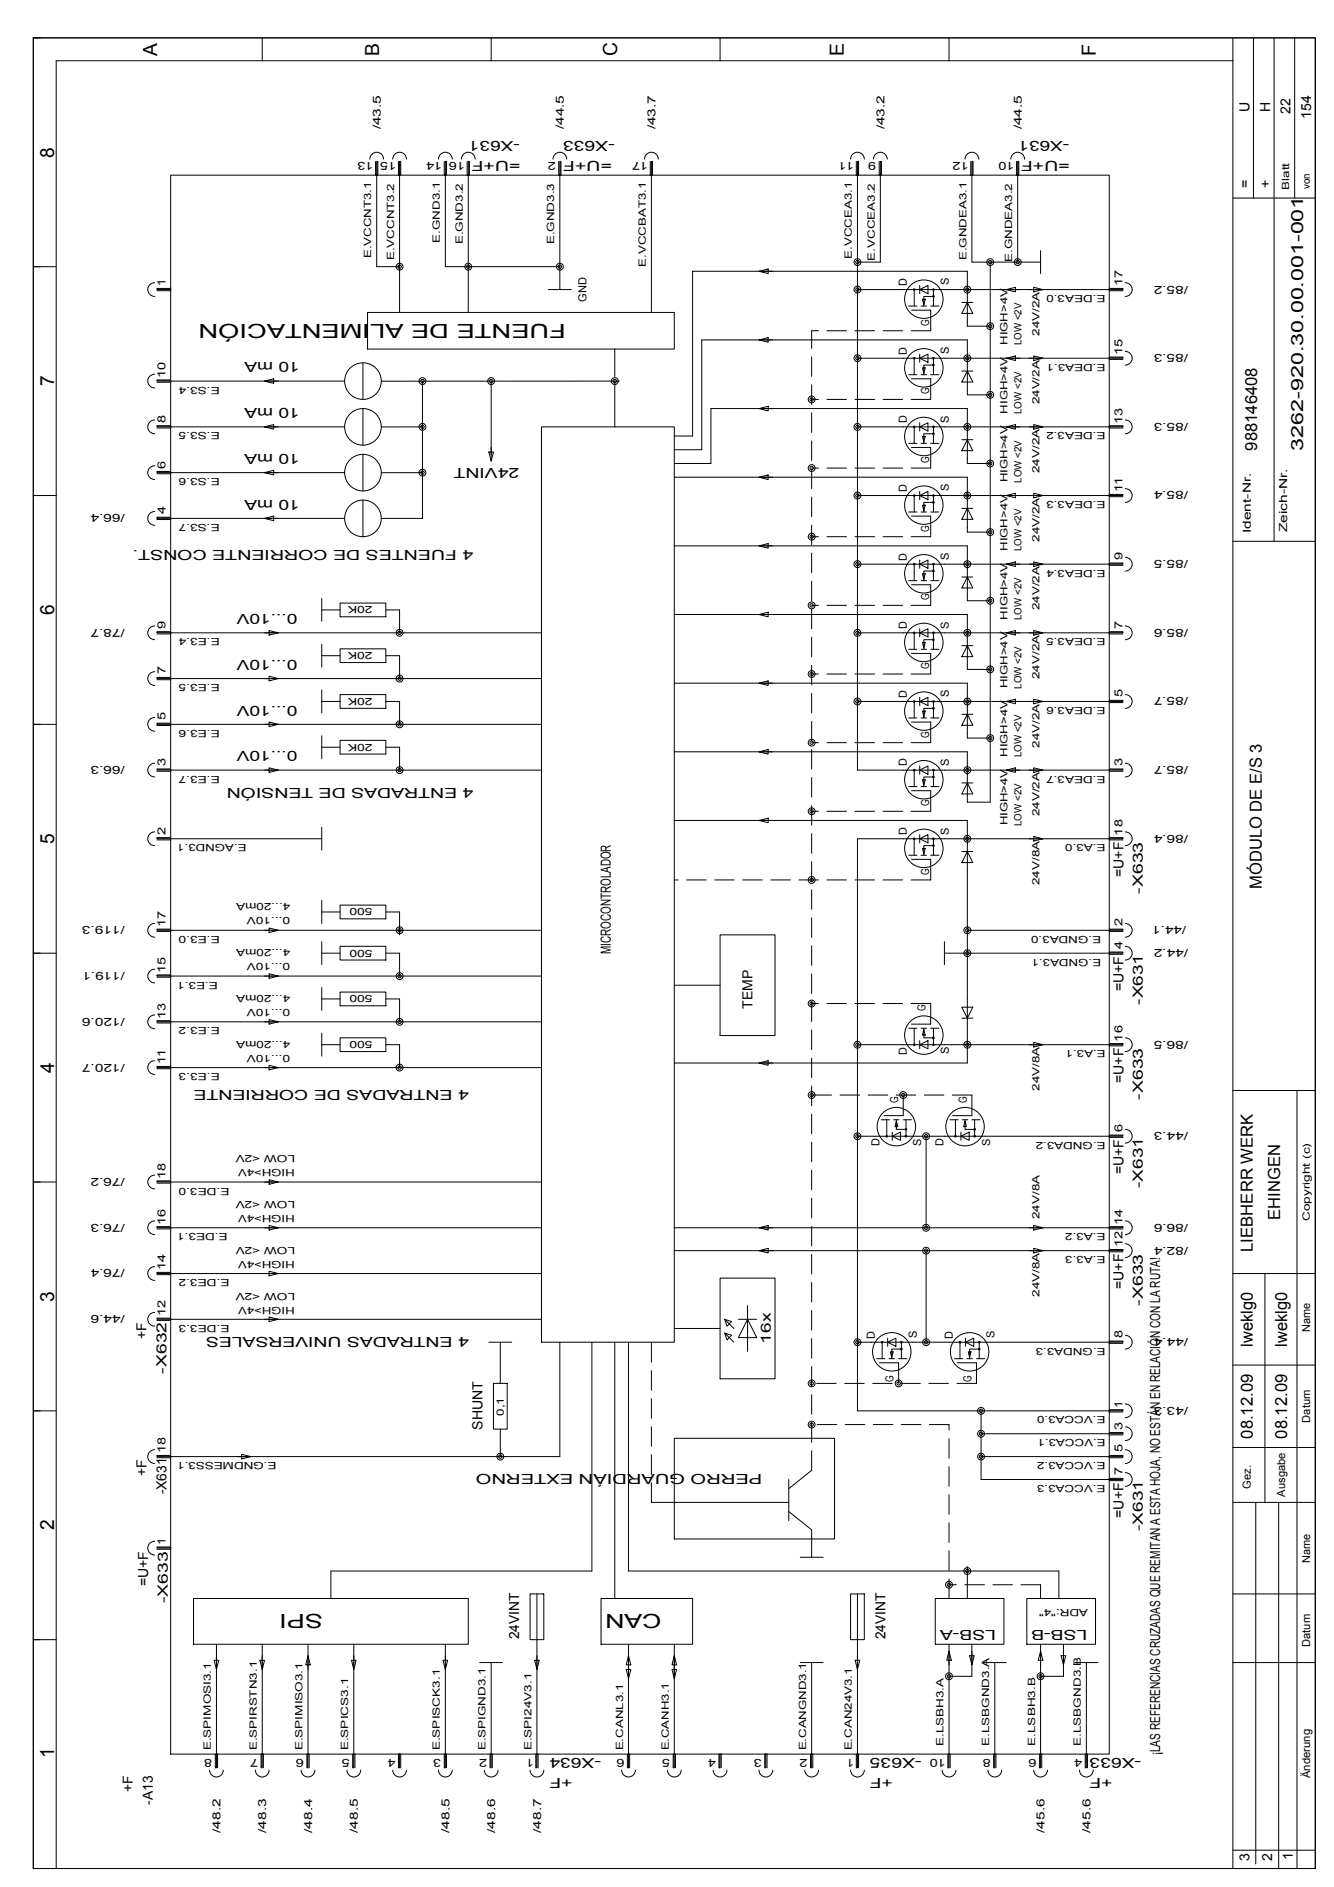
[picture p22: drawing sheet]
<svg xmlns="http://www.w3.org/2000/svg" width="210mm" height="297mm" viewBox="0 0 210 297" stroke-linecap="round" stroke-linejoin="round" font-family="sans-serif">
<defs><g id="words">
<g font-size="3.1">
<text x="24.7" y="8.7" transform="rotate(-90 24.7 8.7)">A</text>
<text x="59.7" y="8.8" transform="rotate(-90 59.7 8.8)">B</text>
<text x="97.1" y="8.9" transform="rotate(-90 97.1 8.9)">C</text>
<text x="132.8" y="8.8" transform="rotate(-90 132.8 8.8)">E</text>
<text x="172.4" y="8.7" transform="rotate(-90 172.4 8.7)">F</text>
<text x="8.5" y="24.8" transform="rotate(-90 8.5 24.8)">8</text>
<text x="89" y="50.9" transform="rotate(-180 89 50.9)">FUENTE DE ALIMENTACIÓN</text>
<text x="8.5" y="60.8" transform="rotate(-90 8.5 60.8)">7</text>
<text x="8.5" y="96.8" transform="rotate(-90 8.5 96.8)">6</text>
<text x="8.5" y="132.9" transform="rotate(-90 8.5 132.9)">5</text>
<text x="8.5" y="168.9" transform="rotate(-90 8.5 168.9)">4</text>
<text x="8.5" y="204.9" transform="rotate(-90 8.5 204.9)">3</text>
<text x="8.5" y="240.9" transform="rotate(-90 8.5 240.9)">2</text>
<text x="50.8" y="254.1" transform="rotate(-180 50.8 254.1)">SPI</text>
<text x="104.1" y="254.1" transform="rotate(-180 104.1 254.1)">CAN</text>
<text x="8.5" y="276.8" transform="rotate(-90 8.5 276.8)">1</text>
</g>
<g font-size="2.6">
<text x="197.8" y="70.9" transform="rotate(-90 197.8 70.9)">988146408</text>
<text x="205" y="70.9" transform="rotate(-90 205 70.9)">3262-920.30.00.001-001</text>
<text x="198.6" y="139.9" transform="rotate(-90 198.6 139.9)">MÓDULO DE E/S 3</text>
<text x="201.4" y="192" transform="rotate(-90 201.4 192)">EHINGEN</text>
<text x="197.1" y="197.1" transform="rotate(-90 197.1 197.1)">LIEBHERR WERK</text>
<text x="197.1" y="212" transform="rotate(-90 197.1 212)">lweklg0</text>
<text x="202.5" y="212" transform="rotate(-90 202.5 212)">lweklg0</text>
<text x="197.1" y="226.5" transform="rotate(-90 197.1 226.5)">08.12.09</text>
<text x="202.5" y="226.5" transform="rotate(-90 202.5 226.5)">08.12.09</text>
</g>
<g font-size="2.2">
<text x="196.6" y="17.6" transform="rotate(-90 196.6 17.6)">U</text>
<text x="199.8" y="17.6" transform="rotate(-90 199.8 17.6)">H</text>
<text x="203.1" y="18" transform="rotate(-90 203.1 18)">22</text>
<text x="81.8" y="22.3" transform="rotate(-180 81.8 22.3)">-X631</text>
<text x="96.7" y="22.3" transform="rotate(-180 96.7 22.3)">-X633</text>
<text x="168.3" y="22.3" transform="rotate(-180 168.3 22.3)">-X631</text>
<text x="206.3" y="18.7" transform="rotate(-90 206.3 18.7)">154</text>
<text x="81.9" y="25.3" transform="rotate(-180 81.9 25.3)">=U+F</text>
<text x="96.3" y="25.3" transform="rotate(-180 96.3 25.3)">=U+F</text>
<text x="168.4" y="25.3" transform="rotate(-180 168.4 25.3)">=U+F</text>
<text x="196.6" y="29.6" transform="rotate(-90 196.6 29.6)">=</text>
<text x="199.8" y="29.6" transform="rotate(-90 199.8 29.6)">+</text>
<text x="47.2" y="57" transform="rotate(-180 47.2 57)">10 mA</text>
<text x="47.2" y="64.2" transform="rotate(-180 47.2 64.2)">10 mA</text>
<text x="47.2" y="71.4" transform="rotate(-180 47.2 71.4)">10 mA</text>
<text x="81.7" y="73.6" transform="rotate(-180 81.7 73.6)">24VINT</text>
<text x="47.2" y="78.6" transform="rotate(-180 47.2 78.6)">10 mA</text>
<text x="74.5" y="86.6" transform="rotate(-180 74.5 86.6)">4 FUENTES DE CORRIENTE CONST.</text>
<text x="46.8" y="96.7" transform="rotate(-180 46.8 96.7)">0...10V</text>
<text x="46.8" y="103.9" transform="rotate(-180 46.8 103.9)">0...10V</text>
<text x="46.8" y="111.1" transform="rotate(-180 46.8 111.1)">0...10V</text>
<text x="46.8" y="118.3" transform="rotate(-180 46.8 118.3)">0...10V</text>
<text x="74.5" y="124" transform="rotate(-180 74.5 124)">4 ENTRADAS DE TENSIÓN</text>
<text x="176.8" y="138.1" transform="rotate(-90 176.8 138.1)">=U+F</text>
<text x="179.8" y="140.7" transform="rotate(-90 179.8 140.7)">-X633</text>
<text x="96.1" y="150.2" transform="rotate(-90 96.1 150.2)">MICROCONTROLADOR</text>
<text x="118.4" y="158.8" transform="rotate(-90 118.4 158.8)">TEMP</text>
<text x="176.8" y="156.1" transform="rotate(-90 176.8 156.1)">=U+F</text>
<text x="179.8" y="158.2" transform="rotate(-90 179.8 158.2)">-X631</text>
<text x="73.8" y="171.6" transform="rotate(-180 73.8 171.6)">4 ENTRADAS DE CORRIENTE</text>
<text x="176.8" y="170.5" transform="rotate(-90 176.8 170.5)">=U+F</text>
<text x="179.8" y="173.1" transform="rotate(-90 179.8 173.1)">-X633</text>
<text x="176.8" y="184.9" transform="rotate(-90 176.8 184.9)">=U+F</text>
<text x="179.8" y="187" transform="rotate(-90 179.8 187)">-X631</text>
<text x="176.8" y="202.9" transform="rotate(-90 176.8 202.9)">=U+F</text>
<text x="179.8" y="205.5" transform="rotate(-90 179.8 205.5)">-X633</text>
<text x="23.1" y="210.8" transform="rotate(-90 23.1 210.8)">+F</text>
<text x="73.8" y="210.5" transform="rotate(-180 73.8 210.5)">4 ENTRADAS UNIVERSALES</text>
<text x="121.3" y="211.5" transform="rotate(-90 121.3 211.5)">16x</text>
<text x="26.2" y="216.2" transform="rotate(-90 26.2 216.2)">-X632</text>
<text x="75.9" y="225" transform="rotate(-90 75.9 225)">SHUNT</text>
<text x="23.1" y="232.4" transform="rotate(-90 23.1 232.4)">+F</text>
<text x="119.9" y="232.1" transform="rotate(-180 119.9 232.1)">PERRO GUARDIÁN EXTERNO</text>
<text x="26.2" y="235.2" transform="rotate(-90 26.2 235.2)">-X631</text>
<text x="176.8" y="238.9" transform="rotate(-90 176.8 238.9)">=U+F</text>
<text x="179.8" y="241" transform="rotate(-90 179.8 241)">-X631</text>
<text x="23.3" y="249.7" transform="rotate(-90 23.3 249.7)">=U+F</text>
<text x="26.4" y="252.3" transform="rotate(-90 26.4 252.3)">-X633</text>
<text x="156.7" y="256.6" transform="rotate(-180 156.7 256.6)">LSB-A</text>
<text x="171.1" y="256.6" transform="rotate(-180 171.1 256.6)">LSB-B</text>
<text x="81.7" y="258" transform="rotate(-90 81.7 258)">24VINT</text>
<text x="139.3" y="258" transform="rotate(-90 139.3 258)">24VINT</text>
<text x="90.1" y="279.9" transform="rotate(-180 90.1 279.9)">+F</text>
<text x="94.6" y="276.8" transform="rotate(-180 94.6 276.8)">-X634</text>
<text x="140.5" y="279.9" transform="rotate(-180 140.5 279.9)">+F</text>
<text x="145" y="276.8" transform="rotate(-180 145 276.8)">-X635</text>
<text x="175.1" y="279.9" transform="rotate(-180 175.1 279.9)">+F</text>
<text x="179.6" y="276.8" transform="rotate(-180 179.6 276.8)">-X633</text>
<text x="182.5" y="276.3" transform="rotate(-90 182.5 276.3)">¡LAS REFERENCIAS CRUZADAS QUE REMITAN A ESTA HOJA, NO ESTÁN EN RELACIÓN CON LA RUTA!</text>
<text x="20.9" y="282.1" transform="rotate(-90 20.9 282.1)">+F</text>
<text x="24" y="284.1" transform="rotate(-90 24 284.1)">-A13</text>
<text x="196.6" y="292.9" transform="rotate(-90 196.6 292.9)">3</text>
<text x="200.2" y="292.9" transform="rotate(-90 200.2 292.9)">2</text>
<text x="203.4" y="292.8" transform="rotate(-90 203.4 292.8)">1</text>
</g>
<g font-size="1.7">
<text x="59.9" y="20.4" transform="rotate(-90 59.9 20.4)">/43.5</text>
<text x="88.7" y="20.4" transform="rotate(-90 88.7 20.4)">/44.5</text>
<text x="103.1" y="20.4" transform="rotate(-90 103.1 20.4)">/43.7</text>
<text x="139.2" y="20.4" transform="rotate(-90 139.2 20.4)">/43.2</text>
<text x="160.8" y="20.4" transform="rotate(-90 160.8 20.4)">/44.5</text>
<text x="62.4" y="25.5" transform="rotate(-180 62.4 25.5)">15 13</text>
<text x="73.2" y="25.5" transform="rotate(-180 73.2 25.5)">16 14</text>
<text x="87.4" y="25.5" transform="rotate(-180 87.4 25.5)">2</text>
<text x="102" y="25.5" transform="rotate(-180 102 25.5)">17</text>
<text x="134.4" y="25.5" transform="rotate(-180 134.4 25.5)">11</text>
<text x="137.9" y="25.5" transform="rotate(-180 137.9 25.5)">9</text>
<text x="152.4" y="25.5" transform="rotate(-180 152.4 25.5)">12</text>
<text x="159.6" y="25.5" transform="rotate(-180 159.6 25.5)">10</text>
<text x="26.1" y="45.1" transform="rotate(-90 26.1 45.1)">1</text>
<text x="92.3" y="47.5" transform="rotate(-90 92.3 47.5)">GND</text>
<text x="142.7" y="45" transform="rotate(-90 142.7 45)">D</text>
<text x="149.3" y="44.9" transform="rotate(-90 149.3 44.9)">S</text>
<text x="176.6" y="45.1" transform="rotate(-90 176.6 45.1)">17</text>
<text x="187" y="44.9" transform="rotate(-180 187 44.9)">/85.2</text>
<text x="146.2" y="51.3" transform="rotate(-90 146.2 51.3)">G</text>
<text x="26.1" y="59.5" transform="rotate(-90 26.1 59.5)">10</text>
<text x="142.7" y="55.8" transform="rotate(-90 142.7 55.8)">D</text>
<text x="149.3" y="55.7" transform="rotate(-90 149.3 55.7)">S</text>
<text x="176.6" y="55.9" transform="rotate(-90 176.6 55.9)">15</text>
<text x="187" y="55.7" transform="rotate(-180 187 55.7)">/85.3</text>
<text x="146.2" y="62.1" transform="rotate(-90 146.2 62.1)">G</text>
<text x="26.1" y="66.5" transform="rotate(-90 26.1 66.5)">8</text>
<text x="142.7" y="66.6" transform="rotate(-90 142.7 66.6)">D</text>
<text x="149.3" y="66.5" transform="rotate(-90 149.3 66.5)">S</text>
<text x="176.6" y="66.7" transform="rotate(-90 176.6 66.7)">13</text>
<text x="187" y="66.6" transform="rotate(-180 187 66.6)">/85.3</text>
<text x="26.1" y="73.8" transform="rotate(-90 26.1 73.8)">6</text>
<text x="142.7" y="77.4" transform="rotate(-90 142.7 77.4)">D</text>
<text x="146.2" y="72.9" transform="rotate(-90 146.2 72.9)">G</text>
<text x="149.3" y="77.4" transform="rotate(-90 149.3 77.4)">S</text>
<text x="176.6" y="77.5" transform="rotate(-90 176.6 77.5)">11</text>
<text x="187" y="77.4" transform="rotate(-180 187 77.4)">/85.4</text>
<text x="19.6" y="81" transform="rotate(-180 19.6 81)">/66.4</text>
<text x="26.1" y="81" transform="rotate(-90 26.1 81)">4</text>
<text x="146.2" y="83.7" transform="rotate(-90 146.2 83.7)">G</text>
<text x="196.8" y="83.9" transform="rotate(-90 196.8 83.9)">Ident-Nr.</text>
<text x="202.6" y="83.8" transform="rotate(-90 202.6 83.8)">Zeich-Nr.</text>
<text x="142.7" y="88.2" transform="rotate(-90 142.7 88.2)">D</text>
<text x="149.3" y="88.2" transform="rotate(-90 149.3 88.2)">S</text>
<text x="176.6" y="88.2" transform="rotate(-90 176.6 88.2)">9</text>
<text x="187" y="88.2" transform="rotate(-180 187 88.2)">/85.5</text>
<text x="146.2" y="94.5" transform="rotate(-90 146.2 94.5)">G</text>
<text x="19.6" y="99" transform="rotate(-180 19.6 99)">/78.7</text>
<text x="26.1" y="99" transform="rotate(-90 26.1 99)">9</text>
<text x="142.7" y="99" transform="rotate(-90 142.7 99)">D</text>
<text x="149.3" y="99" transform="rotate(-90 149.3 99)">S</text>
<text x="176.6" y="99" transform="rotate(-90 176.6 99)">7</text>
<text x="187" y="99" transform="rotate(-180 187 99)">/85.6</text>
<text x="26.1" y="106.2" transform="rotate(-90 26.1 106.2)">7</text>
<text x="146.2" y="105.3" transform="rotate(-90 146.2 105.3)">G</text>
<text x="26.1" y="113.4" transform="rotate(-90 26.1 113.4)">5</text>
<text x="142.7" y="109.8" transform="rotate(-90 142.7 109.8)">D</text>
<text x="149.3" y="109.8" transform="rotate(-90 149.3 109.8)">S</text>
<text x="176.6" y="109.8" transform="rotate(-90 176.6 109.8)">5</text>
<text x="187" y="109.8" transform="rotate(-180 187 109.8)">/85.7</text>
<text x="146.2" y="116.1" transform="rotate(-90 146.2 116.1)">G</text>
<text x="19.6" y="120.6" transform="rotate(-180 19.6 120.6)">/66.3</text>
<text x="26.1" y="120.6" transform="rotate(-90 26.1 120.6)">3</text>
<text x="142.7" y="120.7" transform="rotate(-90 142.7 120.7)">D</text>
<text x="149.3" y="120.6" transform="rotate(-90 149.3 120.6)">S</text>
<text x="176.6" y="120.6" transform="rotate(-90 176.6 120.6)">3</text>
<text x="187" y="120.6" transform="rotate(-180 187 120.6)">/85.7</text>
<text x="26.1" y="131.4" transform="rotate(-90 26.1 131.4)">2</text>
<text x="142.7" y="131.5" transform="rotate(-90 142.7 131.5)">D</text>
<text x="146.2" y="126.9" transform="rotate(-90 146.2 126.9)">G</text>
<text x="149.3" y="131.4" transform="rotate(-90 149.3 131.4)">S</text>
<text x="176.6" y="131.5" transform="rotate(-90 176.6 131.5)">18</text>
<text x="187" y="131.4" transform="rotate(-180 187 131.4)">/86.4</text>
<text x="146.2" y="137.7" transform="rotate(-90 146.2 137.7)">G</text>
<text x="19.6" y="145.8" transform="rotate(-180 19.6 145.8)">/119.3</text>
<text x="26.1" y="145.9" transform="rotate(-90 26.1 145.9)">17</text>
<text x="176.6" y="149.4" transform="rotate(-90 176.6 149.4)">4</text>
<text x="176.6" y="145.8" transform="rotate(-90 176.6 145.8)">2</text>
<text x="186.6" y="145.8" transform="rotate(-180 186.6 145.8)">/44.1</text>
<text x="187" y="149.4" transform="rotate(-180 187 149.4)">/44.2</text>
<text x="19.6" y="153" transform="rotate(-180 19.6 153)">/119.1</text>
<text x="26.1" y="153.1" transform="rotate(-90 26.1 153.1)">15</text>
<text x="19.6" y="160.2" transform="rotate(-180 19.6 160.2)">/120.6</text>
<text x="26.1" y="160.3" transform="rotate(-90 26.1 160.3)">13</text>
<text x="145.6" y="159.2" transform="rotate(-90 145.6 159.2)">G</text>
<text x="19.6" y="167.4" transform="rotate(-180 19.6 167.4)">/120.7</text>
<text x="26.1" y="167.6" transform="rotate(-90 26.1 167.6)">11</text>
<text x="142.7" y="166" transform="rotate(-90 142.7 166)">D</text>
<text x="149.3" y="166" transform="rotate(-90 149.3 166)">S</text>
<text x="176.6" y="164" transform="rotate(-90 176.6 164)">16</text>
<text x="187" y="163.8" transform="rotate(-180 187 163.8)">/86.5</text>
<text x="141.3" y="173.6" transform="rotate(-90 141.3 173.6)">G</text>
<text x="152.1" y="173.6" transform="rotate(-90 152.1 173.6)">G</text>
<text x="176.6" y="178.2" transform="rotate(-90 176.6 178.2)">6</text>
<text x="187" y="178.2" transform="rotate(-180 187 178.2)">/44.3</text>
<text x="19.6" y="185.4" transform="rotate(-180 19.6 185.4)">/76.2</text>
<text x="26.1" y="185.6" transform="rotate(-90 26.1 185.6)">18</text>
<text x="138.4" y="180.4" transform="rotate(-90 138.4 180.4)">D</text>
<text x="145" y="180.4" transform="rotate(-90 145 180.4)">S</text>
<text x="148.5" y="180.4" transform="rotate(-90 148.5 180.4)">D</text>
<text x="155.8" y="180.4" transform="rotate(-90 155.8 180.4)">S</text>
<text x="19.6" y="192.6" transform="rotate(-180 19.6 192.6)">/76.3</text>
<text x="26.1" y="192.8" transform="rotate(-90 26.1 192.8)">16</text>
<text x="176.6" y="196.4" transform="rotate(-90 176.6 196.4)">12 14</text>
<text x="187" y="192.6" transform="rotate(-180 187 192.6)">/86.6</text>
<text x="187" y="196.2" transform="rotate(-180 187 196.2)">/82.4</text>
<text x="19.6" y="199.8" transform="rotate(-180 19.6 199.8)">/76.4</text>
<text x="26.1" y="200" transform="rotate(-90 26.1 200)">14</text>
<text x="19.6" y="207" transform="rotate(-180 19.6 207)">/44.6</text>
<text x="26.1" y="207.2" transform="rotate(-90 26.1 207.2)">12</text>
<text x="206.2" y="209.6" transform="rotate(-90 206.2 209.6)">Name</text>
<text x="137.7" y="210.7" transform="rotate(-90 137.7 210.7)">D</text>
<text x="144.2" y="210.6" transform="rotate(-90 144.2 210.6)">S</text>
<text x="149.9" y="210.7" transform="rotate(-90 149.9 210.7)">D</text>
<text x="156.5" y="210.6" transform="rotate(-90 156.5 210.6)">S</text>
<text x="176.6" y="210.6" transform="rotate(-90 176.6 210.6)">8</text>
<text x="187" y="210.6" transform="rotate(-180 187 210.6)">/44.4</text>
<text x="140.6" y="217.5" transform="rotate(-90 140.6 217.5)">G</text>
<text x="152.8" y="217.5" transform="rotate(-90 152.8 217.5)">G</text>
<text x="176.6" y="221.6" transform="rotate(-90 176.6 221.6)">1</text>
<text x="187" y="221.4" transform="rotate(-180 187 221.4)">/43.3</text>
<text x="176.6" y="225" transform="rotate(-90 176.6 225)">3</text>
<text x="206.2" y="223.9" transform="rotate(-90 206.2 223.9)">Datum</text>
<text x="26.1" y="228.8" transform="rotate(-90 26.1 228.8)">18</text>
<text x="176.6" y="232.2" transform="rotate(-90 176.6 232.2)">7</text>
<text x="176.6" y="228.6" transform="rotate(-90 176.6 228.6)">5</text>
<text x="196.8" y="234.3" transform="rotate(-90 196.8 234.3)">Gez.</text>
<text x="202.2" y="235.6" transform="rotate(-90 202.2 235.6)">Ausgabe</text>
<text x="26.1" y="243.2" transform="rotate(-90 26.1 243.2)">1</text>
<text x="206.2" y="246" transform="rotate(-90 206.2 246)">Name</text>
<text x="206.2" y="259.2" transform="rotate(-90 206.2 259.2)">Datum</text>
<text x="33.4" y="276.9" transform="rotate(-180 33.4 276.9)">8</text>
<text x="40.6" y="276.9" transform="rotate(-180 40.6 276.9)">7</text>
<text x="47.8" y="276.9" transform="rotate(-180 47.8 276.9)">6</text>
<text x="55" y="276.9" transform="rotate(-180 55 276.9)">5</text>
<text x="62.2" y="276.9" transform="rotate(-180 62.2 276.9)">4</text>
<text x="69.4" y="276.9" transform="rotate(-180 69.4 276.9)">3</text>
<text x="76.6" y="276.9" transform="rotate(-180 76.6 276.9)">2</text>
<text x="84" y="276.9" transform="rotate(-180 84 276.9)">1</text>
<text x="98.2" y="276.9" transform="rotate(-180 98.2 276.9)">6</text>
<text x="105.5" y="276.9" transform="rotate(-180 105.5 276.9)">5</text>
<text x="112.7" y="276.9" transform="rotate(-180 112.7 276.9)">4</text>
<text x="119.9" y="276.9" transform="rotate(-180 119.9 276.9)">3</text>
<text x="127.1" y="276.9" transform="rotate(-180 127.1 276.9)">2</text>
<text x="134.4" y="276.9" transform="rotate(-180 134.4 276.9)">1</text>
<text x="148.8" y="276.9" transform="rotate(-180 148.8 276.9)">10</text>
<text x="155.9" y="276.9" transform="rotate(-180 155.9 276.9)">8</text>
<text x="163.1" y="276.9" transform="rotate(-180 163.1 276.9)">6</text>
<text x="170.3" y="276.9" transform="rotate(-180 170.3 276.9)">4</text>
<text x="206.2" y="279.9" transform="rotate(-90 206.2 279.9)">Änderung</text>
<text x="34.7" y="288.5" transform="rotate(-90 34.7 288.5)">/48.2</text>
<text x="41.9" y="288.5" transform="rotate(-90 41.9 288.5)">/48.3</text>
<text x="49.1" y="288.5" transform="rotate(-90 49.1 288.5)">/48.4</text>
<text x="56.3" y="288.5" transform="rotate(-90 56.3 288.5)">/48.5</text>
<text x="70.7" y="288.5" transform="rotate(-90 70.7 288.5)">/48.5</text>
<text x="77.9" y="288.5" transform="rotate(-90 77.9 288.5)">/48.6</text>
<text x="85.1" y="288.5" transform="rotate(-90 85.1 288.5)">/48.7</text>
<text x="164.4" y="288.5" transform="rotate(-90 164.4 288.5)">/45.6</text>
<text x="171.6" y="288.5" transform="rotate(-90 171.6 288.5)">/45.6</text>
</g>
<g font-size="1.6">
<text x="202.9" y="29.9" transform="rotate(-90 202.9 29.9)">Blatt</text>
<text x="206.1" y="29.7" transform="rotate(-90 206.1 29.7)">von</text>
<text x="58.4" y="40.6" transform="rotate(-90 58.4 40.6)">E.VCCNT3.1</text>
<text x="62" y="40.9" transform="rotate(-90 62 40.9)">E.VCCNT3.2</text>
<text x="69.2" y="38.2" transform="rotate(-90 69.2 38.2)">E.GND3.1</text>
<text x="72.8" y="38.5" transform="rotate(-90 72.8 38.5)">E.GND3.2</text>
<text x="87.2" y="38.5" transform="rotate(-90 87.2 38.5)">E.GND3.3</text>
<text x="101.6" y="42" transform="rotate(-90 101.6 42)">E.VCCBAT3.1</text>
<text x="134.1" y="40.7" transform="rotate(-90 134.1 40.7)">E.VCCEA3.1</text>
<text x="137.7" y="41" transform="rotate(-90 137.7 41)">E.VCCEA3.2</text>
<text x="152.1" y="40.9" transform="rotate(-90 152.1 40.9)">E.GNDEA3.1</text>
<text x="159.3" y="41.3" transform="rotate(-90 159.3 41.3)">E.GNDEA3.2</text>
<text x="174" y="46.4" transform="rotate(-180 174 46.4)">E.DEA3.0</text>
<text x="163.6" y="52.9" transform="rotate(-90 163.6 52.9)">24V/2A</text>
<text x="158.5" y="54.3" transform="rotate(-90 158.5 54.3)">HIGH&gt;4V</text>
<text x="160.7" y="54.4" transform="rotate(-90 160.7 54.4)">LOW &lt;2V</text>
<text x="174" y="57.3" transform="rotate(-180 174 57.3)">E.DEA3.1</text>
<text x="34.6" y="60.9" transform="rotate(-180 34.6 60.9)">E.S3.4</text>
<text x="158.5" y="65.1" transform="rotate(-90 158.5 65.1)">HIGH&gt;4V</text>
<text x="160.7" y="65.2" transform="rotate(-90 160.7 65.2)">LOW &lt;2V</text>
<text x="163.6" y="63.7" transform="rotate(-90 163.6 63.7)">24V/2A</text>
<text x="34.6" y="68.1" transform="rotate(-180 34.6 68.1)">E.S3.5</text>
<text x="174" y="68.1" transform="rotate(-180 174 68.1)">E.DEA3.2</text>
<text x="34.6" y="75.3" transform="rotate(-180 34.6 75.3)">E.S3.6</text>
<text x="158.5" y="75.9" transform="rotate(-90 158.5 75.9)">HIGH&gt;4V</text>
<text x="160.7" y="76" transform="rotate(-90 160.7 76)">LOW &lt;2V</text>
<text x="163.6" y="74.5" transform="rotate(-90 163.6 74.5)">24V/2A</text>
<text x="34.6" y="82.5" transform="rotate(-180 34.6 82.5)">E.S3.7</text>
<text x="174" y="78.9" transform="rotate(-180 174 78.9)">E.DEA3.3</text>
<text x="158.5" y="86.7" transform="rotate(-90 158.5 86.7)">HIGH&gt;4V</text>
<text x="160.7" y="86.8" transform="rotate(-90 160.7 86.8)">LOW &lt;2V</text>
<text x="163.6" y="85.3" transform="rotate(-90 163.6 85.3)">24V/2A</text>
<text x="174" y="89.7" transform="rotate(-180 174 89.7)">E.DEA3.4</text>
<text x="58.6" y="95.4" transform="rotate(-180 58.6 95.4)">20K</text>
<text x="34.6" y="100.5" transform="rotate(-180 34.6 100.5)">E.E3.4</text>
<text x="158.5" y="97.5" transform="rotate(-90 158.5 97.5)">HIGH&gt;4V</text>
<text x="160.7" y="97.6" transform="rotate(-90 160.7 97.6)">LOW &lt;2V</text>
<text x="163.6" y="96.1" transform="rotate(-90 163.6 96.1)">24V/2A</text>
<text x="174" y="100.5" transform="rotate(-180 174 100.5)">E.DEA3.5</text>
<text x="34.6" y="107.7" transform="rotate(-180 34.6 107.7)">E.E3.5</text>
<text x="58.6" y="102.6" transform="rotate(-180 58.6 102.6)">20K</text>
<text x="163.6" y="106.9" transform="rotate(-90 163.6 106.9)">24V/2A</text>
<text x="58.6" y="109.8" transform="rotate(-180 58.6 109.8)">20K</text>
<text x="158.5" y="108.3" transform="rotate(-90 158.5 108.3)">HIGH&gt;4V</text>
<text x="160.7" y="108.4" transform="rotate(-90 160.7 108.4)">LOW &lt;2V</text>
<text x="174" y="111.3" transform="rotate(-180 174 111.3)">E.DEA3.6</text>
<text x="34.6" y="114.9" transform="rotate(-180 34.6 114.9)">E.E3.6</text>
<text x="58.6" y="117" transform="rotate(-180 58.6 117)">20K</text>
<text x="158.5" y="119.1" transform="rotate(-90 158.5 119.1)">HIGH&gt;4V</text>
<text x="160.7" y="119.2" transform="rotate(-90 160.7 119.2)">LOW &lt;2V</text>
<text x="163.6" y="117.7" transform="rotate(-90 163.6 117.7)">24V/2A</text>
<text x="34.6" y="122.1" transform="rotate(-180 34.6 122.1)">E.E3.7</text>
<text x="174" y="122.1" transform="rotate(-180 174 122.1)">E.DEA3.7</text>
<text x="158.5" y="129.9" transform="rotate(-90 158.5 129.9)">HIGH&gt;4V</text>
<text x="160.7" y="130" transform="rotate(-90 160.7 130)">LOW &lt;2V</text>
<text x="163.6" y="128.5" transform="rotate(-90 163.6 128.5)">24V/2A</text>
<text x="38.8" y="132.9" transform="rotate(-180 38.8 132.9)">E.AGND3.1</text>
<text x="174" y="132.9" transform="rotate(-180 174 132.9)">E.A3.0</text>
<text x="45.7" y="142.2" transform="rotate(-180 45.7 142.2)">4...20mA</text>
<text x="58.6" y="143" transform="rotate(-180 58.6 143)">500</text>
<text x="163.6" y="139.3" transform="rotate(-90 163.6 139.3)">24V/8A</text>
<text x="34.6" y="147.3" transform="rotate(-180 34.6 147.3)">E.E3.0</text>
<text x="45.7" y="149.4" transform="rotate(-180 45.7 149.4)">4...20mA</text>
<text x="45.7" y="144.4" transform="rotate(-180 45.7 144.4)">0...10V</text>
<text x="58.6" y="149.5" transform="rotate(-180 58.6 149.5)">500</text>
<text x="173.2" y="147.3" transform="rotate(-180 173.2 147.3)">E.GNDA3.0</text>
<text x="34.3" y="154.5" transform="rotate(-180 34.3 154.5)">E.E3.1</text>
<text x="45.7" y="151.6" transform="rotate(-180 45.7 151.6)">0...10V</text>
<text x="173.2" y="150.9" transform="rotate(-180 173.2 150.9)">E.GNDA3.1</text>
<text x="34.6" y="161.7" transform="rotate(-180 34.6 161.7)">E.E3.2</text>
<text x="45.7" y="158.8" transform="rotate(-180 45.7 158.8)">0...10V</text>
<text x="45.7" y="156.6" transform="rotate(-180 45.7 156.6)">4...20mA</text>
<text x="58.6" y="156.7" transform="rotate(-180 58.6 156.7)">500</text>
<text x="45.7" y="166" transform="rotate(-180 45.7 166)">0...10V</text>
<text x="45.7" y="163.8" transform="rotate(-180 45.7 163.8)">4...20mA</text>
<text x="58.6" y="163.9" transform="rotate(-180 58.6 163.9)">500</text>
<text x="174" y="165.3" transform="rotate(-180 174 165.3)">E.A3.1</text>
<text x="34.6" y="168.9" transform="rotate(-180 34.6 168.9)">E.E3.3</text>
<text x="163.6" y="171.7" transform="rotate(-90 163.6 171.7)">24V/8A</text>
<text x="174" y="179.7" transform="rotate(-180 174 179.7)">E.GNDA3.2</text>
<text x="46.4" y="184" transform="rotate(-180 46.4 184)">HIGH&gt;4V</text>
<text x="46.5" y="181.8" transform="rotate(-180 46.5 181.8)">LOW &lt;2V</text>
<text x="36.1" y="186.9" transform="rotate(-180 36.1 186.9)">E.DE3.0</text>
<text x="46.4" y="191.3" transform="rotate(-180 46.4 191.3)">HIGH&gt;4V</text>
<text x="46.5" y="189" transform="rotate(-180 46.5 189)">LOW &lt;2V</text>
<text x="163.6" y="191.9" transform="rotate(-90 163.6 191.9)">24V/8A</text>
<text x="35.8" y="194.1" transform="rotate(-180 35.8 194.1)">E.DE3.1</text>
<text x="46.5" y="196.3" transform="rotate(-180 46.5 196.3)">LOW &lt;2V</text>
<text x="174" y="194.1" transform="rotate(-180 174 194.1)">E.A3.2</text>
<text x="174" y="197.7" transform="rotate(-180 174 197.7)">E.A3.3</text>
<text x="206.1" y="192.2" transform="rotate(-90 206.1 192.2)">Copyright (c)</text>
<text x="36.1" y="201.3" transform="rotate(-180 36.1 201.3)">E.DE3.2</text>
<text x="46.4" y="198.5" transform="rotate(-180 46.4 198.5)">HIGH&gt;4V</text>
<text x="46.5" y="203.5" transform="rotate(-180 46.5 203.5)">LOW &lt;2V</text>
<text x="36.1" y="208.5" transform="rotate(-180 36.1 208.5)">E.DE3.3</text>
<text x="46.4" y="205.7" transform="rotate(-180 46.4 205.7)">HIGH&gt;4V</text>
<text x="163.6" y="204.1" transform="rotate(-90 163.6 204.1)">24V/8A</text>
<text x="174" y="212.1" transform="rotate(-180 174 212.1)">E.GNDA3.3</text>
<text x="79.3" y="222.9" transform="rotate(-90 79.3 222.9)">0,1</text>
<text x="174" y="223" transform="rotate(-180 174 223)">E.VCCA3.0</text>
<text x="174" y="226.6" transform="rotate(-180 174 226.6)">E.VCCA3.1</text>
<text x="43.5" y="230.2" transform="rotate(-180 43.5 230.2)">E.GNDMESS3.1</text>
<text x="174" y="230.2" transform="rotate(-180 174 230.2)">E.VCCA3.2</text>
<text x="174" y="233.8" transform="rotate(-180 174 233.8)">E.VCCA3.3</text>
<text x="171.2" y="253.2" transform="rotate(-180 171.2 253.2)">ADR:&quot;4&quot;</text>
<text x="33.2" y="275.5" transform="rotate(-90 33.2 275.5)">E.SPIMOSI3.1</text>
<text x="40.4" y="275.5" transform="rotate(-90 40.4 275.5)">E.SPIRSTN3.1</text>
<text x="47.6" y="275.5" transform="rotate(-90 47.6 275.5)">E.SPIMISO3.1</text>
<text x="54.8" y="275.5" transform="rotate(-90 54.8 275.5)">E.SPICS3.1</text>
<text x="69.2" y="275.5" transform="rotate(-90 69.2 275.5)">E.SPISCK3.1</text>
<text x="76.4" y="275.5" transform="rotate(-90 76.4 275.5)">E.SPIGND3.1</text>
<text x="83.6" y="275.5" transform="rotate(-90 83.6 275.5)">E.SPI24V3.1</text>
<text x="98" y="275.5" transform="rotate(-90 98 275.5)">E.CANL3.1</text>
<text x="105.2" y="275.5" transform="rotate(-90 105.2 275.5)">E.CANH3.1</text>
<text x="126.8" y="275.5" transform="rotate(-90 126.8 275.5)">E.CANGND3.1</text>
<text x="134.1" y="275.5" transform="rotate(-90 134.1 275.5)">E.CAN24V3.1</text>
<text x="148.5" y="274.8" transform="rotate(-90 148.5 274.8)">E.LSBH3.A</text>
<text x="155.7" y="274.8" transform="rotate(-90 155.7 274.8)">E.LSBGND3.A</text>
<text x="162.9" y="274.8" transform="rotate(-90 162.9 274.8)">E.LSBH3.B</text>
<text x="170.1" y="274.8" transform="rotate(-90 170.1 274.8)">E.LSBGND3.B</text>
</g>
</g></defs>
<g fill="none" stroke="#000" stroke-width=".16">
<path d="M5.2 6h201.8v288.1h-201.8zM41.3 6v3.6M77.3 6v3.6M113.3 6v3.6M149.3 6v3.6M194 9.6h-185.2v284.5M194 6v288.1M197.2 6v25.2M200.5 6v79.2M203.7 6v25.2M26.9 27.6h147.6v248.5h-147.6zM58.2 25a1.08 1.08 0 0 1 1.1-1 1.08 1.08 0 0 1 1.1 1"/>
<path d="M59.1 25.4v2.2h.4v-2.2h-.2v16.6h3.6M61.8 25a1.08 1.08 0 0 1 1.1-1 1.08 1.08 0 0 1 1.1 1M62.7 25.4v2.2h.4v-2.2h-.2v23.8M69 25a1.08 1.08 0 0 1 1.1-1 1.08 1.08 0 0 1 1.1 1M69.9 25.4v2.2h.4v-2.2h-.2v16.6h18M72.6 25a1.08 1.08 0 0 1 1.1-1 1.08 1.08 0 0 1 1.1 1M73.5 25.4v2.2h.4v-2.2h-.2v23.8M87 25a1.08 1.08 0 0 1 1.1-1 1.08 1.08 0 0 1 1.1 1M87.9 25.4v2.2h.4v-2.2h-.2v20.2M101.4 25a1.08 1.08 0 0 1 1.1-1 1.08 1.08 0 0 1 1.1 1M102.3 25.4v2.2h.4v-2.2h-.2v23.8M133.8 25a1.08 1.08 0 0 1 1.1-1 1.08 1.08 0 0 1 1.1 1"/>
<path d="M134.7 25.4v2.2h.4v-2.2h-.2v2.2M134.9 26.9v94.3h41.8v-.2h-2.2v.4h2.2M137.4 25a1.08 1.08 0 0 1 1.1-1 1.08 1.08 0 0 1 1.1 1M138.3 25.4v2.2h.4v-2.2h-.2v15.9h-3.6M151.8 25a1.08 1.08 0 0 1 1.1-1 1.08 1.08 0 0 1 1.1 1M152.7 25.4v2.2h.4v-2.2h-.2v15.9h10.8M159.1 25a1.08 1.08 0 0 1 1-1 1.08 1.08 0 0 1 1.1 1M160 25.4v2.2h.3v-2.2h-.2v15.9M163.7 39.5v3.6M194 31.2h13M5.2 42h3.6M24.3 44.5a1.08 1.08 0 0 0-1 1.1 1.08 1.08 0 0 0 1 1.1"/>
<path d="M24.3 58.9a1.08 1.08 0 0 0-1 1.1 1.08 1.08 0 0 0 1 1.1M26.9 45.6h-2.2v-.2h2.2v.4h-2.2M41.6 60l1.5-.4v.8zM54.2 60h-29.5v-.2h2.2v.4h-2.2M57.1 57.1v5.8M57.8 49.2h48.3v5.7h-48.3zM66.5 60v21.6h-6.5M77.3 60v12.6M86.3 45.6h3.6M96.7 54.9v4.4M96.7 60v7.2M97.5 60h-37.5"/>
<path d="M109 42.7h43.2M109 42.7v25.9h-2.9M119.4 42.7h2.2M119.4 53.5l1.5-.4v.8zM119.4 42.7l1.5-.4v.8zM134.9 45.6h41.8v-.2h-2.2v.4h2.2M134.9 56.4h39.6M143 59h1.3M143 48.2h1.3M143.4 59.6h3v3.3M143.4 48.8h3v3.3M143.9 56.4v2.6"/>
<path d="M143.9 45.6v2.6M144.7 56.4l1.3-.7v1.3zM144.7 55.7v1.3M144.7 45.6l1.3-.7v1.3zM144.7 44.9v1.3M144.9 59h.9M144.9 48.2h.9M145.1 57.9h.5l-.2 .9zM145.1 47.1h.5l-.2 .9zM146.4 59h1.3M146.4 48.2h1.3M146.9 57.5h-1.5v1.5"/>
<path d="M146.9 56.4v2.6M146.9 46.7h-1.5v1.5M146.9 45.6v2.6M151.3 58.4h1.8M151.3 47.6h1.8M152.2 58.4l.9 1.7h-1.8zM152.2 47.6l.9 1.7h-1.8zM152.2 42.7v8.6h3.6M155.8 41.3v85h-3.6v-8h-46.1M158.3 56.4h2.2M158.3 56.4l1.5-.4v.8zM158.3 45.6l1.5-.4v.7z"/>
<path d="M161.9 56.4h2.2M162.7 56l1.4 .4-1.4 .4zM162.7 45.2l1.4 .4-1.4 .3zM174.5 56.4h2.2v-.2h-2.2v.4h2.2M177.1 44.5a1.08 1.08 0 0 1 1 1.1 1.08 1.08 0 0 1-1 1.1M177.1 55.3a1.08 1.08 0 0 1 1 1.1 1.08 1.08 0 0 1-1 1.1M5.2 78h3.6M24.3 66.1a1.08 1.08 0 0 0-1 1.1 1.08 1.08 0 0 0 1 1.1M24.3 73.3a1.08 1.08 0 0 0-1 1.1 1.08 1.08 0 0 0 1 1.1M41.6 74.4l1.5-.4v.8zM41.6 67.2l1.5-.4v.8zM54.2 67.2h-29.5v-.2h2.2v.4h-2.2"/>
<path d="M54.2 74.4h-29.5v-.2h2.2v.4h-2.2M57.1 64.3v5.8M57.1 71.5v5.8M57.1 78.7v5.8M66.5 74.4h-6.5M66.5 67.2h-6.5M76.9 71.2h.7l-.3 1.4zM85.2 67.2h20.9v144.1h-20.9zM106.1 73h5.8v-8.7h40.3v8.7h3.6M106.1 75.1h46.1v8.7h3.6M119.4 75.1l1.5-.3v.7zM119.4 64.3l1.5-.3v.7z"/>
<path d="M134.9 67.2h41.8v-.2h-2.2v.4h2.2M134.9 78h41.8v-.2h-2.2v.4h2.2M143 69.8h1.3M143.4 70.4h3v3.3M143.9 78v2.6M143.9 67.2v2.6M144.7 78l1.3-.6v1.3zM144.7 77.4v1.3M144.7 67.2l1.3-.7v1.3zM144.7 66.5v1.3M144.9 69.8h.9M145.1 79.5h.5l-.2 .9z"/>
<path d="M145.1 68.7h.5l-.2 .9zM146.4 69.8h1.3M146.9 79.1h-1.5v1.5M146.9 78v2.6M146.9 68.3h-1.5v1.5M146.9 67.2v2.6M151.3 69.2h1.8M152.2 69.2l.9 1.7h-1.8zM155.8 62.2h-3.6v-8.7h-41.8v17.3h-4.3M158.3 78l1.5-.4v.8zM158.3 67.2l1.5-.4v.8zM162.7 77.6l1.4 .4-1.4 .4z"/>
<path d="M162.7 66.8l1.4 .4-1.4 .4zM177.1 66.1a1.08 1.08 0 0 1 1 1.1 1.08 1.08 0 0 1-1 1.1M177.1 76.9a1.08 1.08 0 0 1 1 1.1 1.08 1.08 0 0 1-1 1.1M24.3 98.5a1.08 1.08 0 0 0-1 1.1 1.08 1.08 0 0 0 1 1.1M24.3 80.5a1.08 1.08 0 0 0-1 1.1 1.08 1.08 0 0 0 1 1.1M41.6 81.6l1.5-.4v.8zM42.3 99.3l1.5 .3-1.5 .4zM50.6 96h2.9M50.6 94.2v3.6M53.5 94.9h7.2v2.2h-7.2zM54.2 81.6h-29.5v-.2h2.2v.4h-2.2M60.7 96h2.2v3.6"/>
<path d="M85.2 99.6h-60.5v-.2h2.2v.4h-2.2M106.1 96.7h46.1v8.7h3.6M106.1 85.9h46.1v8.7h3.6M119.4 96.7l1.5-.3v.7zM119.4 85.9l1.5-.3v.7zM134.9 99.6h41.8v-.2h-2.2v.4h2.2M134.9 88.8h41.8v-.2h-2.2v.4h2.2M143 91.4h1.3M143 80.6h1.3M143.4 92.1h3v3.2M143.4 81.2h3v3.3M143.9 99.6v2.6"/>
<path d="M143.9 88.8v2.6M144.7 99.6l1.3-.6v1.3zM144.7 99v1.3M144.7 88.8l1.3-.6v1.3zM144.7 88.2v1.3M144.9 91.4h.9M144.9 80.6h.9M145.1 90.3h.5l-.2 .9zM146.4 91.4h1.3M146.4 80.6h1.3M146.9 99.6v2.6M146.9 89.9h-1.5v1.5"/>
<path d="M146.9 88.8v2.6M151.3 90.8h1.8M151.3 80h1.8M152.2 90.8l.9 1.8h-1.8zM152.2 80l.9 1.8h-1.8zM158.3 99.6l1.5-.3v.7zM158.3 88.8l1.5-.3v.7zM162.7 99.3l1.4 .3-1.4 .4zM162.7 88.5l1.4 .3-1.4 .4zM177.1 87.7a1.08 1.08 0 0 1 1 1.1 1.08 1.08 0 0 1-1 1.1M177.1 98.5a1.08 1.08 0 0 1 1 1.1 1.08 1.08 0 0 1-1 1.1M194 85.2h13"/>
<path d="M5.2 114h3.6M24.3 105.7a1.08 1.08 0 0 0-1 1.1 1.08 1.08 0 0 0 1 1.1M24.3 112.9a1.08 1.08 0 0 0-1 1.1 1.08 1.08 0 0 0 1 1.1M42.3 106.5l1.5 .3-1.5 .4zM42.3 113.7l1.5 .3-1.5 .4zM50.6 103.2h2.9M50.6 110.4h2.9M50.6 101.4v3.6M50.6 108.6v3.6M50.6 115.8v3.6M50.6 117.6h2.9M53.5 109.3h7.2v2.2h-7.2z"/>
<path d="M53.5 102.1h7.2v2.2h-7.2zM53.5 116.5h7.2v2.2h-7.2zM60.7 103.2h2.2v3.6M60.7 110.4h2.2v3.6M60.7 117.6h2.2v3.6M85.2 114h-60.5v-.2h2.2v.4h-2.2M85.2 106.8h-60.5v-.2h2.2v.4h-2.2M106.1 107.5h46.1v8.7h3.6M119.4 118.3h2.2M119.4 118.3l1.5-.3v.7zM119.4 107.5l1.5-.3v.7zM134.9 110.4h41.8v-.2h-2.2v.4h2.2"/>
<path d="M143 113h1.3M143 102.2h1.3M143.4 113.7h3v3.2M143.4 102.9h3v3.2M143.9 110.4v2.6M144.7 110.4l1.3-.6v1.3zM144.7 109.8v1.3M144.9 113h.9M144.9 102.2h.9M145.1 111.9h.5l-.2 .9zM145.1 101.1h.5l-.2 .9zM146.4 113h1.3"/>
<path d="M146.4 102.2h1.3M146.9 111.5h-1.5v1.5M146.9 110.4v2.6M146.9 100.7h-1.5v1.5M151.3 112.4h1.8M151.3 101.6h1.8M152.2 112.4l.9 1.8h-1.8zM152.2 101.6l.9 1.8h-1.8zM158.3 110.4l1.5-.3v.7zM162.7 110.1l1.4 .3-1.4 .4zM177.1 109.3a1.08 1.08 0 0 1 1 1.1 1.08 1.08 0 0 1-1 1.1M24.3 120.1a1.08 1.08 0 0 0-1 1.1 1.08 1.08 0 0 0 1 1.1"/>
<path d="M24.3 130.9a1.08 1.08 0 0 0-1 1.1 1.08 1.08 0 0 0 1 1.1M42.3 120.9l1.5 .3-1.5 .4zM50.6 130.2v3.6M50.6 132h-25.9v-.1h2.2v.3h-2.2M85.2 121.2h-60.5v-.2h2.2v.4h-2.2M106.1 129.2h46.1v38.1h-46.1M119.4 129.1l1.5-.3v.7zM143 123.8h1.3M143 134.6h1.3M143.4 124.5h3v3.2M143.4 135.3h3v3.2M143.8 121.2v2.6"/>
<path d="M143.9 132v2.6M144.7 121.2l1.3-.6v1.3zM144.7 120.6v1.3M144.7 132l1.3-.6v1.3zM144.7 131.4v1.3M144.9 123.8h.9M144.9 134.6h.9M145.1 122.7h.5l-.2 .9zM145.1 133.5h.5l-.2 .9zM146.4 123.8h1.3M146.4 134.6h1.3M146.9 122.3h-1.5v1.5"/>
<path d="M146.9 121.2v2.6M146.9 133.1h-1.5v1.5M146.9 132v2.6M151.3 123.2h1.8M151.3 134.1h1.8M152.2 123.2l.9 1.8h-1.8zM152.2 134.1l.9 1.7h-1.8zM158.3 121.2l1.5-.3v.7zM161.9 132h2.2M162.7 120.9l1.4 .3-1.4 .4zM162.7 131.7l1.4 .3-1.4 .4zM176.7 132.2h-2.2v-.3h2.2v.1h-41.8v90.1h41.8v-.2h-2.2v.4h2.2"/>
<path d="M177.1 120.1a1.08 1.08 0 0 1 1 1.1 1.08 1.08 0 0 1-1 1.1M177.1 131a1.08 1.08 0 0 1 1 1 1.08 1.08 0 0 1-1 1.1M5.2 150h3.6M24.3 145.4a1.08 1.08 0 0 0-1 1 1.08 1.08 0 0 0 1 1.1M24.3 152.6a1.08 1.08 0 0 0-1 1 1.08 1.08 0 0 0 1 1.1M24.3 159.8a1.08 1.08 0 0 0-1 1 1.08 1.08 0 0 0 1 1.1M42.3 146.1l1.5 .3-1.5 .4zM42.3 153.3l1.5 .3-1.5 .4zM50.6 143.6h2.9M50.6 150h2.9M50.6 141.8v3.6M50.6 148.2v3.6"/>
<path d="M50.6 155.4v3.6M50.6 157.2h2.9M53.5 156.2h7.2v2.1h-7.2zM53.5 149h7.2v2.1h-7.2zM53.5 142.5h7.2v2.1h-7.2zM60.7 143.6h2.2v3.6M60.7 150h2.2v3.6M60.7 157.2h2.2v3.6M85.2 146.4h-60.5v-.1h2.2v.3h-2.2M85.2 153.6h-60.5v-.1h2.2v.3h-2.2M106.1 155.1h7.2M113.3 147.2h8.6v15.8h-8.6z"/>
<path d="M146.4 158v3.2h-3M148.6 148.2v3.6M148.6 150h28.1v-.1h-2.2v.3h2.2M151.3 158.5h1.8l-.9 1.8zM152.2 146.4h24.5v-.1h-2.2v.3h2.2M177.1 149a1.08 1.08 0 0 1 1 1 1.08 1.08 0 0 1-1 1.1M177.1 145.4a1.08 1.08 0 0 1 1 1 1.08 1.08 0 0 1-1 1.1M24.3 167a1.08 1.08 0 0 0-1 1.1 1.08 1.08 0 0 0 1 1M42.3 167.7l1.5 .4-1.5 .3zM42.3 160.5l1.5 .3-1.5 .4zM50.6 164.5h2.9M50.6 162.6v3.7"/>
<path d="M53.5 163.4h7.2v2.1h-7.2zM60.7 164.5h2.2v3.6M85.2 160.8h-60.5v-.1h2.2v.3h-2.2M85.2 168.1h-60.5v-.2h2.2v.3h-2.2M119.4 167.3l1.5-.3v.7zM134.9 178.9h41.8v-.2h-2.2v.3h2.2M134.9 164.5h41.8v-.2h-2.2v.3h2.2M138.7 176.3h1.3M139.5 176.3v2.6M140.4 178.9l1.3-.7v1.3zM140.4 178.2v1.3M140.6 176.3h.9"/>
<path d="M141 176.3v1.5h1.6M141 176.5l.3 .8h-.5zM142.1 176.3h1.3M142.1 172.4v3.2h-3M142.6 176.3v2.6M143 161.9h1.3M143.9 161.9v2.6M144.7 164.5l1.3-.7v1.3zM144.7 163.8v1.3M144.9 161.9h.9M145.4 161.9v1.5h1.5M145.4 162.1l.2 .8h-.5z"/>
<path d="M145.7 178.9v14.4M146.4 161.9h1.3M146.9 161.9v2.6M149.5 176.3h1.3M150.3 176.3v2.6M151.2 178.9l1.3-.7v1.3zM151.2 178.2v1.3M151.3 160.3h1.8M151.4 176.3h.9M151.8 176.5l.3 .8h-.5zM151.8 176.3v1.5h1.6M152.9 176.3h1.3"/>
<path d="M152.9 172.4v3.2h-3M153.4 176.3v2.6M162.7 164.1l1.4 .4-1.4 .3zM177.1 163.4a1.08 1.08 0 0 1 1 1.1 1.08 1.08 0 0 1-1 1M177.1 177.8a1.08 1.08 0 0 1 1 1.1 1.08 1.08 0 0 1-1 1M194 171.7h13M204.1 171.7v122.4M5.2 186.1h3.6M24.3 185a1.08 1.08 0 0 0-1 1.1 1.08 1.08 0 0 0 1 1M24.3 192.2a1.08 1.08 0 0 0-1 1.1 1.08 1.08 0 0 0 1 1M24.3 199.4a1.08 1.08 0 0 0-1 1.1 1.08 1.08 0 0 0 1 1.1M42.3 185.7l1.5 .4-1.5 .3z"/>
<path d="M42.3 192.9l1.5 .4-1.5 .3zM85.2 186.1h-60.5v-.2h2.2v.3h-2.2M85.2 193.3h-60.5v-.2h2.2v.3h-2.2M106.1 193.3h70.6v-.2h-2.2v.3h2.2M106.1 196.9h70.6v-.2h-2.2v.4h2.2M119.4 193.3l1.5-.4v.7zM119.4 196.9l1.5-.4v.7zM145.7 196.9v14.4M162.7 196.5l1.4 .4-1.4 .3zM162.7 192.9l1.4 .4-1.4 .3zM177.1 192.2a1.08 1.08 0 0 1 1 1.1 1.08 1.08 0 0 1-1 1M177.1 195.8a1.08 1.08 0 0 1 1 1.1 1.08 1.08 0 0 1-1 1.1"/>
<path d="M24.3 206.6a1.08 1.08 0 0 0-1 1.1 1.08 1.08 0 0 0 1 1.1M42.3 207.3l1.5 .4-1.5 .3zM42.3 200.1l1.5 .4-1.5 .3zM76.9 211.3h3.6M77.6 217.8h2.2v7.2h-2.2zM78.7 211.3v6.5M85.2 200.5h-60.5v-.2h2.2v.4h-2.2M85.2 207.7h-60.5v-.2h2.2v.4h-2.2M88.1 211.3v18h-63.4v-.2h2.2v.4h-2.2M93.1 211.3v36h-41v4.3M96.7 211.3v40.3M98.9 211.3v36h67.7v4.3"/>
<path d="M106.1 209.1h7.2M113.3 201.2h8.6v15.8h-8.6zM114 209.8l.4 1.1 .7-.7-1.1-.4 1.5 1.5M114 207.7l.4 1.1 .7-.8-1.1-.3 1.5 1.4M116.2 207.7h2.9M117.6 205.5v7.2M117.6 207.7l1.5 2.9h-2.9zM134.9 211.3h41.8v-.2h-2.2v.4h2.2M137.9 213.9h1.3M138.4 214.5h3v3.3M138.8 211.3v2.6M139.7 211.3l1.3-.7v1.3z"/>
<path d="M139.7 210.6v1.3M139.9 213.9h.9M140.1 212.8h.4l-.2 .9zM141.4 213.9h1.3M141.8 212.4h-1.5v1.5M141.8 211.3v2.6M150.2 213.9h1.3M150.6 214.5h3v3.3M151.1 211.3v2.6M151.9 211.3l1.3-.7v1.3zM151.9 210.6v1.3M152.1 213.9h.9"/>
<path d="M152.4 212.8h.4l-.2 .9zM153.6 213.9h1.3M154.1 212.4h-1.5v1.5M154.1 211.3v2.6M177.1 210.2a1.08 1.08 0 0 1 1 1.1 1.08 1.08 0 0 1-1 1.1M194 200.5h13M194 214.9h13M199 200.5v36M5.2 222.1h3.6M24.3 228.2a1.08 1.08 0 0 0-1 1.1 1.08 1.08 0 0 0 1 1.1M38 228.9l1.5 .4-1.5 .3zM78.7 225v4.3"/>
<path d="M102.5 236.5h21.6M106.1 226.4h25.2v15.9h-25.2zM124.1 237.9l3.6 2.9v4.3M124.1 232.9v6.5M127.7 231.5l-3.6 2.8M154.4 225.7h22.3v-.2h-2.2v.4h2.2M154.4 229.3h22.3v-.2h-2.2v.4h2.2M154.4 222.1v10.8h22.3v-.2h-2.2v.4h2.2M177.1 221a1.08 1.08 0 0 1 1 1.1 1.08 1.08 0 0 1-1 1.1M177.1 224.6a1.08 1.08 0 0 1 1 1.1 1.08 1.08 0 0 1-1 1.1M177.1 228.2a1.08 1.08 0 0 1 1 1.1 1.08 1.08 0 0 1-1 1.1M177.1 231.8a1.08 1.08 0 0 1 1 1.1 1.08 1.08 0 0 1-1 1.1"/>
<path d="M194 236.5h13M194 227.9h13M197.6 236.5v56.9M201.2 236.5v57.6M5.2 258.1h3.6M24.3 242.6a1.08 1.08 0 0 0-1 1.1 1.08 1.08 0 0 0 1 1.1M26.9 243.7h-2.2v-.2h2.2v.4h-2.2M30.5 251.6h43.2v7.2h-43.2zM34.1 258.8v19.5h-.2v-2.2h.3v2.2M41.3 258.8v19.5h-.2v-2.2h.3v2.2M48.5 258.8v19.5h-.2v-2.2h.3v2.2M55.7 258.8v19.5h-.2v-2.2h.4v2.2"/>
<path d="M70.1 258.8v17.3M83.4 250.9h2.2v7.2h-2.2zM84.5 250.9v27.4h-.2v-2.2h.4v2.2M94.6 251.6h14.4v7.2h-14.4zM98.9 258.8v19.5h-.2v-2.2h.4v2.2M106.1 258.8v19.5h-.2v-2.2h.4v2.2M125.9 245.1h3.6M133.8 250.9h2.2v7.2h-2.2zM134.9 250.9v27.4h-.2v-2.2h.4v2.2M147.2 251.6h10.8v7.2h-10.8zM149.3 258.8v19.5h-.2v-2.2h.4v2.2M149.3 259.9l.4 1.4h-.7z"/>
<path d="M152.2 246.6v5M152.9 258.8v5.1h-3.6M161.6 251.6h10.8v7.2h-10.8zM163.7 258.8v19.5h-.1v-2.2h.3v2.2M163.7 259.9l.4 1.4h-.7zM167.3 258.8v5.1h-3.6M194 250.9h13M33 278.6a1.08 1.08 0 0 0 1.1 1.1 1.08 1.08 0 0 0 1-1.1M33.7 261.3h.7l-.3 1.5zM40.2 278.6a1.08 1.08 0 0 0 1.1 1.1 1.08 1.08 0 0 0 1-1.1M40.9 261.4h.7l-.3 1.4zM47.4 278.6a1.08 1.08 0 0 0 1.1 1.1 1.08 1.08 0 0 0 1-1.1"/>
<path d="M48.5 260.6l.3 1.5h-.7zM54.6 278.6a1.08 1.08 0 0 0 1.1 1.1 1.08 1.08 0 0 0 1.1-1.1M55.3 261.4h.7l-.3 1.4zM61.8 278.6a1.08 1.08 0 0 0 1.1 1.1 1.08 1.08 0 0 0 1.1-1.1M62.9 276.1v2.2h-.2v-2.2h.4v2.2M69 278.6a1.08 1.08 0 0 0 1.1 1.1 1.08 1.08 0 0 0 1.1-1.1M69.7 261.3h.7l-.3 1.5zM70.1 276.1v2.2h-.2v-2.2h.4v2.2M75.5 261.7h3.6M76.2 278.6a1.08 1.08 0 0 0 1.1 1.1 1.08 1.08 0 0 0 1.1-1.1M77.3 261.7v16.6h-.2v-2.2h.4v2.2M83.4 278.6a1.08 1.08 0 0 0 1.1 1.1 1.08 1.08 0 0 0 1.1-1.1"/>
<path d="M84.1 261.3h.7l-.3 1.5zM97.8 278.6a1.08 1.08 0 0 0 1.1 1.1 1.08 1.08 0 0 0 1.1-1.1M98.9 260.6l.4 1.5h-.8zM98.9 260.6v3.6l-.4-1.4h.8l-.4 1.4M105 278.6a1.08 1.08 0 0 0 1.1 1.1 1.08 1.08 0 0 0 1.1-1.1M106.1 260.6l.4 1.5h-.8zM106.1 260.6v3.6l-.4-1.4h.8l-.4 1.4M112.2 278.6a1.08 1.08 0 0 0 1.1 1.1 1.08 1.08 0 0 0 1.1-1.1M113.3 276.1v2.2h-.2v-2.2h.4v2.2M119.4 278.6a1.08 1.08 0 0 0 1.1 1.1 1.08 1.08 0 0 0 1.1-1.1M120.5 276.1v2.2h-.2v-2.2h.4v2.2M125.9 261.7h3.6"/>
<path d="M126.6 278.6a1.08 1.08 0 0 0 1.1 1.1 1.08 1.08 0 0 0 1.1-1.1M127.7 261.7v16.6h-.2v-2.2h.4v2.2M133.8 278.6a1.08 1.08 0 0 0 1.1 1.1 1.08 1.08 0 0 0 1.1-1.1M134.6 261.3h.7l-.4 1.5zM148.2 278.6a1.08 1.08 0 0 0 1.1 1.1 1.08 1.08 0 0 0 1.1-1.1M152.6 260.6h.7l-.4 1.5zM154.7 261.7h3.6M155.4 278.6a1.08 1.08 0 0 0 1.1 1.1 1.08 1.08 0 0 0 1.1-1.1M156.5 261.7v16.6h-.2v-2.2h.4v2.2M162.7 278.6a1.08 1.08 0 0 0 1 1.1 1.08 1.08 0 0 0 1.1-1.1M167 260.6h.7l-.4 1.5zM169.1 261.7h3.6"/>
<path d="M169.9 278.6a1.08 1.08 0 0 0 1 1.1 1.08 1.08 0 0 0 1.1-1.1M170.9 261.7v16.6h-.1v-2.2h.3v2.2M194 261.7h13M194 291.2h13"/>
<circle cx="57.1" cy="60" r="2.88"/>
<circle cx="62.9" cy="42" r=".54"/>
<circle cx="62.9" cy="42" r=".27"/>
<circle cx="66.5" cy="60" r=".54"/>
<circle cx="66.5" cy="60" r=".27"/>
<circle cx="73.7" cy="42" r=".54"/>
<circle cx="73.7" cy="42" r=".27"/>
<circle cx="77.3" cy="60" r=".54"/>
<circle cx="77.3" cy="60" r=".27"/>
<circle cx="88.1" cy="42" r=".54"/>
<circle cx="88.1" cy="42" r=".27"/>
<circle cx="96.7" cy="60" r=".27"/>
<circle cx="96.7" cy="60" r=".54"/>
<circle cx="134.9" cy="45.6" r=".54"/>
<circle cx="134.9" cy="41.3" r=".54"/>
<circle cx="134.9" cy="41.3" r=".27"/>
<circle cx="134.9" cy="45.6" r=".27"/>
<circle cx="134.9" cy="56.4" r=".27"/>
<circle cx="134.9" cy="56.4" r=".54"/>
<circle cx="143.8" cy="56.4" r=".13"/>
<circle cx="143.9" cy="45.6" r=".13"/>
<circle cx="145.4" cy="57.9" r="3"/>
<circle cx="145.4" cy="47.1" r="3"/>
<circle cx="146.9" cy="57.5" r=".13"/>
<circle cx="146.9" cy="56.4" r=".13"/>
<circle cx="146.9" cy="45.6" r=".13"/>
<circle cx="146.9" cy="46.7" r=".13"/>
<circle cx="152.2" cy="45.6" r=".27"/>
<circle cx="152.2" cy="56.4" r=".27"/>
<circle cx="152.2" cy="56.4" r=".54"/>
<circle cx="152.2" cy="45.6" r=".54"/>
<circle cx="155.8" cy="41.3" r=".54"/>
<circle cx="155.8" cy="41.3" r=".27"/>
<circle cx="155.8" cy="51.3" r=".54"/>
<circle cx="155.8" cy="51.3" r=".27"/>
<circle cx="160.1" cy="41.3" r=".54"/>
<circle cx="160.1" cy="41.3" r=".27"/>
<circle cx="57.1" cy="67.2" r="2.88"/>
<circle cx="57.1" cy="74.4" r="2.88"/>
<circle cx="66.5" cy="74.4" r=".27"/>
<circle cx="66.5" cy="67.2" r=".54"/>
<circle cx="66.5" cy="67.2" r=".27"/>
<circle cx="66.5" cy="74.4" r=".54"/>
<circle cx="127.7" cy="73.7" r=".54"/>
<circle cx="127.7" cy="62.9" r=".54"/>
<circle cx="127.7" cy="73.7" r=".27"/>
<circle cx="127.7" cy="62.9" r=".27"/>
<circle cx="134.9" cy="78" r=".54"/>
<circle cx="134.9" cy="67.2" r=".54"/>
<circle cx="134.9" cy="67.2" r=".27"/>
<circle cx="134.9" cy="78" r=".27"/>
<circle cx="143.8" cy="78" r=".13"/>
<circle cx="143.8" cy="67.2" r=".13"/>
<circle cx="145.4" cy="79.5" r="3"/>
<circle cx="145.4" cy="68.7" r="3"/>
<circle cx="146.9" cy="79.1" r=".13"/>
<circle cx="146.9" cy="78" r=".13"/>
<circle cx="146.9" cy="68.3" r=".13"/>
<circle cx="146.9" cy="67.2" r=".13"/>
<circle cx="152.2" cy="78" r=".27"/>
<circle cx="152.2" cy="67.2" r=".27"/>
<circle cx="152.2" cy="78" r=".54"/>
<circle cx="152.2" cy="67.2" r=".54"/>
<circle cx="155.8" cy="62.2" r=".27"/>
<circle cx="155.8" cy="73" r=".54"/>
<circle cx="155.8" cy="62.2" r=".54"/>
<circle cx="155.8" cy="73" r=".27"/>
<circle cx="57.1" cy="81.6" r="2.88"/>
<circle cx="62.9" cy="99.6" r=".54"/>
<circle cx="62.9" cy="99.6" r=".27"/>
<circle cx="127.7" cy="95.3" r=".27"/>
<circle cx="127.7" cy="95.3" r=".54"/>
<circle cx="127.7" cy="84.5" r=".54"/>
<circle cx="127.7" cy="84.5" r=".27"/>
<circle cx="134.9" cy="88.8" r=".27"/>
<circle cx="134.9" cy="99.6" r=".54"/>
<circle cx="134.9" cy="88.8" r=".54"/>
<circle cx="134.9" cy="99.6" r=".27"/>
<circle cx="143.8" cy="99.6" r=".13"/>
<circle cx="143.8" cy="88.8" r=".13"/>
<circle cx="145.4" cy="90.3" r="3"/>
<circle cx="146.9" cy="99.6" r=".13"/>
<circle cx="146.9" cy="88.8" r=".13"/>
<circle cx="146.9" cy="89.9" r=".13"/>
<circle cx="152.2" cy="99.6" r=".54"/>
<circle cx="152.2" cy="88.8" r=".27"/>
<circle cx="152.2" cy="99.6" r=".27"/>
<circle cx="152.2" cy="88.8" r=".54"/>
<circle cx="155.8" cy="94.6" r=".54"/>
<circle cx="155.8" cy="83.8" r=".54"/>
<circle cx="155.8" cy="94.6" r=".27"/>
<circle cx="155.8" cy="83.8" r=".27"/>
<circle cx="62.9" cy="114" r=".27"/>
<circle cx="62.9" cy="106.8" r=".54"/>
<circle cx="62.9" cy="106.8" r=".27"/>
<circle cx="62.9" cy="114" r=".54"/>
<circle cx="127.7" cy="116.9" r=".27"/>
<circle cx="127.7" cy="106.1" r=".54"/>
<circle cx="127.7" cy="106.1" r=".27"/>
<circle cx="127.7" cy="116.9" r=".54"/>
<circle cx="134.9" cy="110.4" r=".27"/>
<circle cx="134.9" cy="110.4" r=".54"/>
<circle cx="143.8" cy="110.4" r=".13"/>
<circle cx="145.4" cy="111.9" r="3"/>
<circle cx="145.4" cy="101.1" r="3"/>
<circle cx="146.9" cy="111.5" r=".13"/>
<circle cx="146.9" cy="110.4" r=".13"/>
<circle cx="146.9" cy="100.7" r=".13"/>
<circle cx="152.2" cy="110.4" r=".27"/>
<circle cx="152.2" cy="110.4" r=".54"/>
<circle cx="155.8" cy="116.2" r=".54"/>
<circle cx="155.8" cy="105.4" r=".54"/>
<circle cx="155.8" cy="116.2" r=".27"/>
<circle cx="155.8" cy="105.4" r=".27"/>
<circle cx="62.9" cy="121.2" r=".54"/>
<circle cx="62.9" cy="121.2" r=".27"/>
<circle cx="127.7" cy="127.7" r=".54"/>
<circle cx="127.7" cy="127.7" r=".27"/>
<circle cx="127.7" cy="138.5" r=".54"/>
<circle cx="127.7" cy="138.5" r=".27"/>
<circle cx="143.8" cy="121.2" r=".13"/>
<circle cx="143.8" cy="132" r=".13"/>
<circle cx="145.4" cy="122.7" r="3"/>
<circle cx="145.4" cy="133.5" r="3"/>
<circle cx="146.9" cy="122.3" r=".13"/>
<circle cx="146.9" cy="121.2" r=".13"/>
<circle cx="146.9" cy="132" r=".13"/>
<circle cx="146.9" cy="133.1" r=".13"/>
<circle cx="152.2" cy="132" r=".27"/>
<circle cx="152.2" cy="121.2" r=".27"/>
<circle cx="152.2" cy="121.2" r=".54"/>
<circle cx="152.2" cy="132" r=".54"/>
<circle cx="62.9" cy="153.6" r=".27"/>
<circle cx="62.9" cy="146.4" r=".27"/>
<circle cx="62.9" cy="146.4" r=".54"/>
<circle cx="62.9" cy="153.6" r=".54"/>
<circle cx="127.7" cy="158" r=".27"/>
<circle cx="127.7" cy="158" r=".54"/>
<circle cx="152.2" cy="150" r=".54"/>
<circle cx="152.2" cy="146.4" r=".27"/>
<circle cx="152.2" cy="146.4" r=".54"/>
<circle cx="152.2" cy="150" r=".27"/>
<circle cx="62.9" cy="168.1" r=".27"/>
<circle cx="62.9" cy="160.8" r=".27"/>
<circle cx="62.9" cy="168.1" r=".54"/>
<circle cx="62.9" cy="160.8" r=".54"/>
<circle cx="127.7" cy="172.4" r=".27"/>
<circle cx="127.7" cy="172.4" r=".54"/>
<circle cx="134.9" cy="178.9" r=".27"/>
<circle cx="134.9" cy="178.9" r=".54"/>
<circle cx="134.9" cy="164.5" r=".54"/>
<circle cx="134.9" cy="164.5" r=".27"/>
<circle cx="139.5" cy="178.9" r=".13"/>
<circle cx="141" cy="177.3" r="3"/>
<circle cx="142.1" cy="172.4" r=".27"/>
<circle cx="142.1" cy="172.4" r=".54"/>
<circle cx="142.6" cy="177.8" r=".13"/>
<circle cx="142.6" cy="178.9" r=".13"/>
<circle cx="143.9" cy="164.5" r=".13"/>
<circle cx="145.4" cy="162.9" r="3"/>
<circle cx="145.7" cy="178.9" r=".27"/>
<circle cx="145.7" cy="178.9" r=".54"/>
<circle cx="146.9" cy="163.4" r=".13"/>
<circle cx="146.9" cy="164.5" r=".13"/>
<circle cx="150.3" cy="178.9" r=".13"/>
<circle cx="151.8" cy="177.3" r="3"/>
<circle cx="152.2" cy="164.5" r=".27"/>
<circle cx="152.2" cy="164.5" r=".54"/>
<circle cx="153.4" cy="178.9" r=".13"/>
<circle cx="153.4" cy="177.8" r=".13"/>
<circle cx="145.7" cy="193.3" r=".27"/>
<circle cx="145.7" cy="196.9" r=".27"/>
<circle cx="145.7" cy="193.3" r=".54"/>
<circle cx="145.7" cy="196.9" r=".54"/>
<circle cx="127.7" cy="217.8" r=".54"/>
<circle cx="127.7" cy="217.8" r=".27"/>
<circle cx="134.9" cy="211.3" r=".54"/>
<circle cx="134.9" cy="211.3" r=".27"/>
<circle cx="138.8" cy="211.3" r=".13"/>
<circle cx="140.3" cy="212.8" r="3"/>
<circle cx="141.4" cy="217.8" r=".27"/>
<circle cx="141.4" cy="217.8" r=".54"/>
<circle cx="141.8" cy="212.4" r=".13"/>
<circle cx="141.8" cy="211.3" r=".13"/>
<circle cx="145.7" cy="211.3" r=".27"/>
<circle cx="145.7" cy="211.3" r=".54"/>
<circle cx="151.1" cy="211.3" r=".13"/>
<circle cx="152.6" cy="212.8" r="3"/>
<circle cx="154.1" cy="211.3" r=".13"/>
<circle cx="154.1" cy="212.4" r=".13"/>
<circle cx="78.7" cy="229.3" r=".27"/>
<circle cx="78.7" cy="229.3" r=".54"/>
<circle cx="127.7" cy="224.2" r=".27"/>
<circle cx="127.7" cy="224.2" r=".54"/>
<circle cx="154.4" cy="229.3" r=".27"/>
<circle cx="154.4" cy="229.3" r=".54"/>
<circle cx="154.4" cy="222.1" r=".54"/>
<circle cx="154.4" cy="225.7" r=".54"/>
<circle cx="154.4" cy="225.7" r=".27"/>
<circle cx="154.4" cy="222.1" r=".27"/>
<circle cx="149.3" cy="249.5" r=".27"/>
<circle cx="149.3" cy="249.5" r=".54"/>
<circle cx="152.2" cy="247.3" r=".54"/>
<circle cx="152.2" cy="247.3" r=".27"/>
<circle cx="149.3" cy="263.9" r=".54"/>
<circle cx="149.3" cy="263.9" r=".27"/>
<circle cx="163.7" cy="263.9" r=".54"/>
<circle cx="163.7" cy="263.9" r=".27"/>
</g>
<g fill="none" stroke="#000" stroke-width=".16" stroke-dasharray="3.1 1.3">
<path d="M146.4 52.1h-18.7M146.4 73.7h-18.7M146.4 62.9h-18.7M146.4 95.3h-18.7M146.4 84.5h-18.7M146.4 116.9h-18.7M146.4 106.1h-18.7M146.4 138.5h-40.3M146.4 127.7h-18.7M146.4 158h-18.7M152.9 172.4h-25.2M153.6 217.8h-25.9"/>
<path d="M102.5 236.5v-25.2M127.7 231.5v-179.4M149.3 224.2h-21.6M149.3 251.6v-27.4M163.7 249.5h-14.4M163.7 251.6v-2.1"/>
</g>
<use href="#words"/>
</svg>
